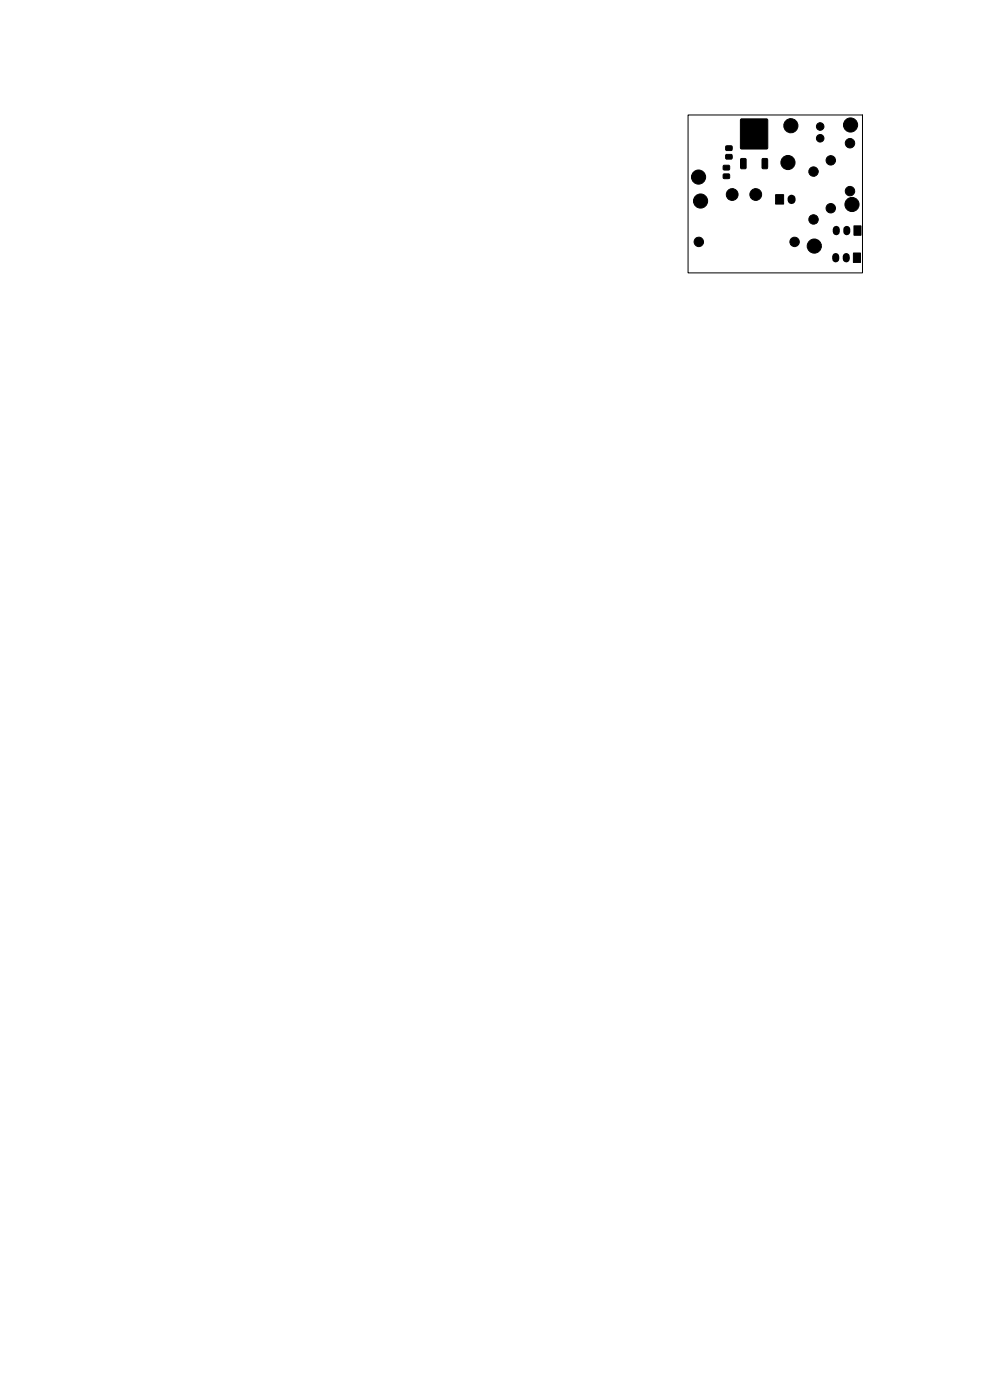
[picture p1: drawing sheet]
<svg xmlns="http://www.w3.org/2000/svg" width="210mm" height="297mm" viewBox="0 0 210 297" stroke-linecap="round" stroke-linejoin="round" font-family="sans-serif">
<g fill="#000" stroke="#000" stroke-width=".21">
<path d="M153.5 35.1h1.1l.2 .2v.6l-.3 .2h-1l-.1-.3zM153.5 37l1.1-.1 .2 .2v.6l-.3 .2h-1l-.1-.2zM154 31l1.2-.1 .1 .3v.6l-.2 .1h-1l-.2-.2zM154 32.8h1.2l.1 .2v.6l-.2 .2h-1l-.2-.3zM157.2 33.7l.8-.1 .3 .2v1.8l-.2 .2h-.8l-.2-.1zM161.7 33.7l.9-.1 .2 .2v1.8l-.1 .2h-.8l-.2-.1zM157.1 25.3h5.7v6.2h-5.7zM164.5 41.3h1.7v2h-1.7zM181 53.7h1.5v2h-1.5zM181.1 47.9h1.5v2h-1.5z"/>
<circle cx="148.2" cy="37.6" r="1.5"/>
<circle cx="167.1" cy="34.5" r="1.5"/>
<circle cx="167.8" cy="26.7" r="1.5"/>
<circle cx="172.6" cy="36.4" r="1"/>
<circle cx="174" cy="29.3" r=".8"/>
<circle cx="174" cy="26.8" r=".8"/>
<circle cx="176.2" cy="34" r="1"/>
<circle cx="180.3" cy="30.4" r="1"/>
<circle cx="180.4" cy="26.5" r="1.5"/>
<circle cx="148.2" cy="51.3" r="1"/>
<circle cx="148.6" cy="42.6" r="1.5"/>
<circle cx="155.3" cy="41.3" r="1.25"/>
<circle cx="160.3" cy="41.3" r="1.25"/>
<circle cx="168.6" cy="51.3" r="1"/>
<circle cx="172.6" cy="46.6" r="1"/>
<circle cx="172.7" cy="52.2" r="1.5"/>
<circle cx="176.2" cy="44.2" r="1"/>
<circle cx="180.3" cy="40.5" r="1"/>
<circle cx="180.7" cy="43.4" r="1.5"/>
</g>
<path d="M177.3 54.4v.5M177.4 48.7v.5M179.5 54.4v.5M179.6 48.7v.5" fill="none" stroke="#000" stroke-width="1.5"/>
<path d="M167.9 42.1v.3" fill="none" stroke="#000" stroke-width="1.7"/>
<path d="M146 24.4h37v33.5h-37z" fill="none" stroke="#000" stroke-width=".21"/>
</svg>
